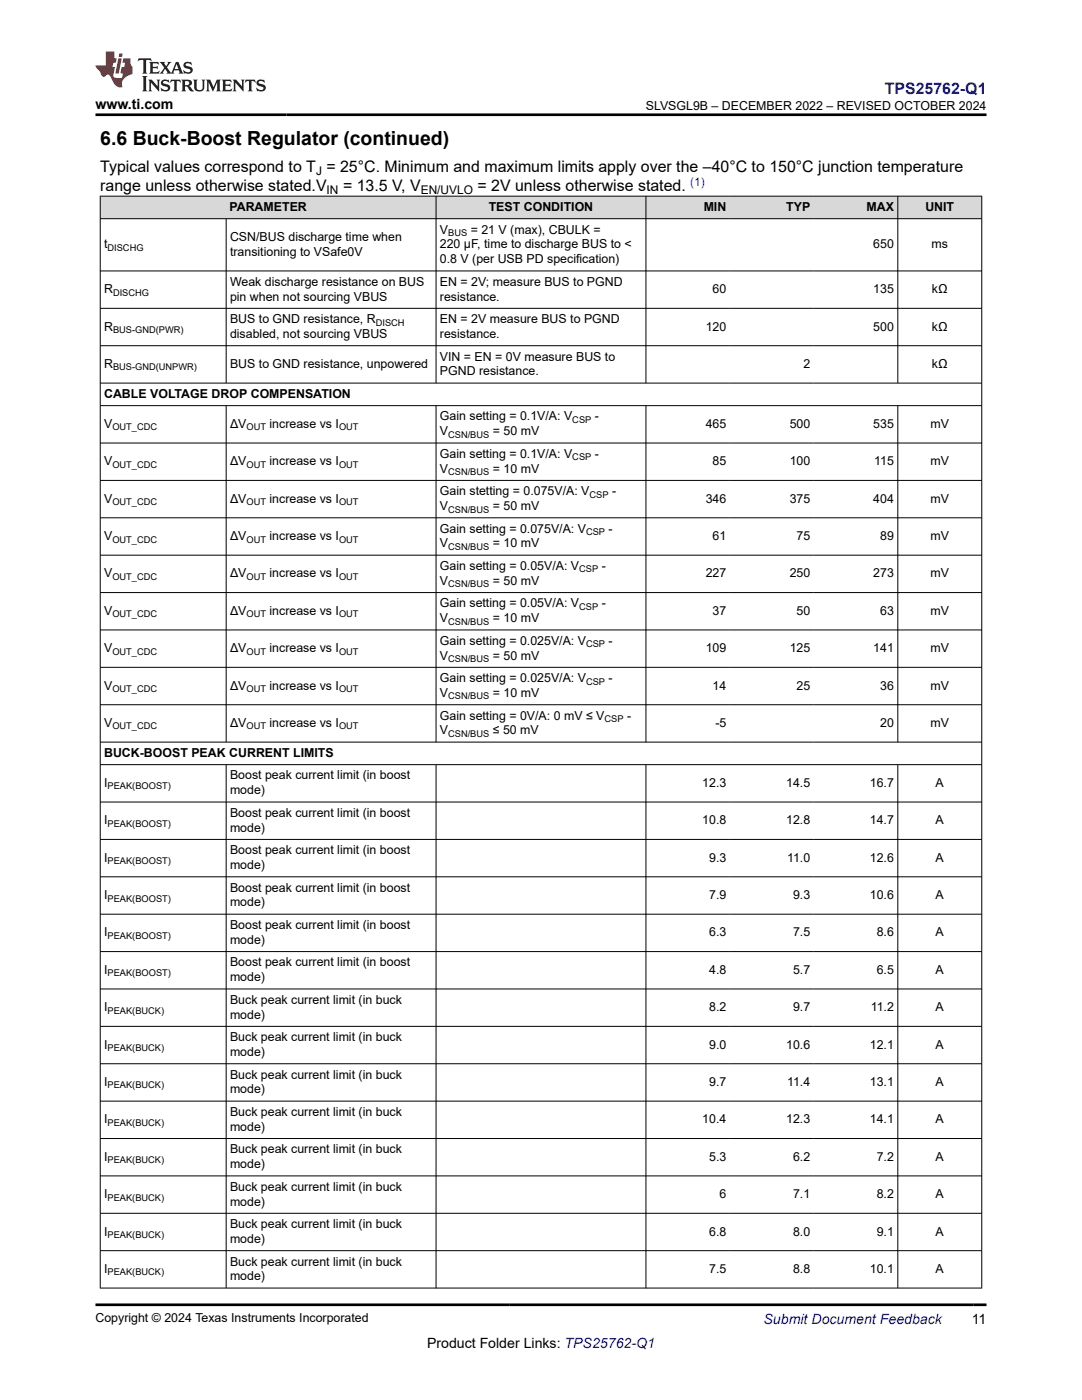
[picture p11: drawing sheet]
<svg xmlns="http://www.w3.org/2000/svg" width="216mm" height="279mm" viewBox="0 0 216 279" stroke-linecap="round" stroke-linejoin="round" font-family="sans-serif">
<defs><g id="words">
<text font-size="3.9" x="20" y="28.8">6.6 Buck-Boost Regulator (continued)</text>
<text font-size="3.2" fill="#00f" x="176.6" y="18.7">TPS25762-Q1</text>
<g font-size="3.2">
<text x="20" y="34.3">Typical values correspond to T = 25°C. Minimum and maximum limits apply over the –40°C to 150°C junction temperature</text>
<text x="20" y="38.1">range unless otherwise stated.V</text>
<text x="68.4" y="38.1">= 13.5 V, V</text>
<text x="95.3" y="38.1">= 2V unless otherwise stated.</text>
</g>
<g font-size="2.8">
<text x="19" y="21.8">www.ti.com</text>
<text x="85.2" y="269">Product Folder Links: TPS25762-Q1</text>
<text x="193.9" y="264.2">11</text>
</g>
<text font-size="2.8" fill="#00f" x="152.4" y="264.2">Submit Document Feedback</text>
<g font-size="2.5">
<text x="128.9" y="21.9">SLVSGL9B – DECEMBER 2022 – REVISED OCTOBER 2024</text>
<text x="45.8" y="42.1">PARAMETER</text>
<text x="87.8" y="46.6">V</text>
<text x="93.9" y="46.6">= 21 V (max), CBULK =</text>
<text x="97.5" y="42.1">TEST CONDITION</text>
<text x="140.4" y="42.1">MIN</text>
<text x="156.9" y="42.1">TYP</text>
<text x="172.9" y="42.1">MAX</text>
<text x="184.6" y="42.1">UNIT</text>
<text x="20.8" y="49.6">t</text>
<text x="45.9" y="48.1">CSN/BUS discharge time when</text>
<text x="45.9" y="51.1">transitioning to VSafe0V</text>
<text x="87.8" y="49.6">220 µF, time to discharge BUS to &lt;</text>
<text x="87.8" y="52.5">0.8 V (per USB PD specification)</text>
<text x="174.3" y="49.6">650</text>
<text x="185.9" y="49.6">ms</text>
<text x="20.8" y="58.5">R</text>
<text x="45.9" y="57">Weak discharge resistance on BUS</text>
<text x="45.9" y="60">pin when not sourcing VBUS</text>
<text x="87.8" y="57">EN = 2V; measure BUS to PGND</text>
<text x="87.8" y="60">resistance.</text>
<text x="142.2" y="58.5">60</text>
<text x="174.3" y="58.5">135</text>
<text x="186" y="58.5">kΩ</text>
<text x="20.8" y="66">R</text>
<text x="45.9" y="64.5">BUS to GND resistance, R</text>
<text x="87.8" y="64.5">EN = 2V measure BUS to PGND</text>
<text x="140.8" y="66">120</text>
<text x="174.3" y="66">500</text>
<text x="186" y="66">kΩ</text>
<text x="45.9" y="67.5">disabled, not sourcing VBUS</text>
<text x="87.8" y="67.5">resistance.</text>
<text x="87.8" y="72">VIN = EN = 0V measure BUS to</text>
<text x="20.8" y="73.4">R</text>
<text x="45.9" y="73.4">BUS to GND resistance, unpowered</text>
<text x="87.8" y="74.9">PGND resistance.</text>
<text x="160.3" y="73.4">2</text>
<text x="186" y="73.4">kΩ</text>
<text x="20.8" y="79.4">CABLE VOLTAGE DROP COMPENSATION</text>
<text x="87.8" y="83.9">Gain setting = 0.1V/A: V</text>
<text x="118.7" y="83.9">-</text>
<text x="20.8" y="85.4">V</text>
<text x="45.9" y="85.4">ΔV</text>
<text x="53.8" y="85.4">increase vs I</text>
<text x="87.8" y="86.9">V</text>
<text x="98.3" y="86.9">= 50 mV</text>
<text x="140.8" y="85.4">465</text>
<text x="157.6" y="85.4">500</text>
<text x="174.3" y="85.4">535</text>
<text x="185.7" y="85.4">mV</text>
<text x="20.8" y="92.9">V</text>
<text x="45.9" y="92.9">ΔV</text>
<text x="53.8" y="92.9">increase vs I</text>
<text x="87.8" y="94.3">V</text>
<text x="87.8" y="91.4">Gain setting = 0.1V/A: V</text>
<text x="98.3" y="94.3">= 10 mV</text>
<text x="118.7" y="91.4">-</text>
<text x="142.2" y="92.9">85</text>
<text x="157.6" y="92.9">100</text>
<text x="174.4" y="92.9">115</text>
<text x="185.7" y="92.9">mV</text>
<text x="20.8" y="100.3">V</text>
<text x="45.9" y="100.3">ΔV</text>
<text x="53.8" y="100.3">increase vs I</text>
<text x="87.8" y="101.8">V</text>
<text x="87.8" y="98.8">Gain stetting = 0.075V/A: V</text>
<text x="98.3" y="101.8">= 50 mV</text>
<text x="122.1" y="98.8">-</text>
<text x="140.8" y="100.3">346</text>
<text x="157.6" y="100.3">375</text>
<text x="174.3" y="100.3">404</text>
<text x="185.7" y="100.3">mV</text>
<text x="20.8" y="107.8">V</text>
<text x="45.9" y="107.8">ΔV</text>
<text x="53.8" y="107.8">increase vs I</text>
<text x="87.8" y="106.3">Gain setting = 0.075V/A: V</text>
<text x="121.4" y="106.3">-</text>
<text x="142.2" y="107.8">61</text>
<text x="158.9" y="107.8">75</text>
<text x="175.6" y="107.8">89</text>
<text x="185.7" y="107.8">mV</text>
<text x="87.8" y="109.3">V</text>
<text x="87.8" y="113.8">Gain setting = 0.05V/A: V</text>
<text x="98.3" y="109.3">= 10 mV</text>
<text x="120.1" y="113.8">-</text>
<text x="20.8" y="115.2">V</text>
<text x="45.9" y="115.2">ΔV</text>
<text x="53.8" y="115.2">increase vs I</text>
<text x="87.8" y="116.7">V</text>
<text x="98.3" y="116.7">= 50 mV</text>
<text x="140.8" y="115.2">227</text>
<text x="157.6" y="115.2">250</text>
<text x="174.3" y="115.2">273</text>
<text x="185.7" y="115.2">mV</text>
<text x="20.8" y="122.7">V</text>
<text x="45.9" y="122.7">ΔV</text>
<text x="53.8" y="122.7">increase vs I</text>
<text x="87.8" y="124.2">V</text>
<text x="87.8" y="121.2">Gain setting = 0.05V/A: V</text>
<text x="98.3" y="124.2">= 10 mV</text>
<text x="120.1" y="121.2">-</text>
<text x="142.2" y="122.7">37</text>
<text x="158.9" y="122.7">50</text>
<text x="175.6" y="122.7">63</text>
<text x="185.7" y="122.7">mV</text>
<text x="20.8" y="130.2">V</text>
<text x="45.9" y="130.2">ΔV</text>
<text x="53.8" y="130.2">increase vs I</text>
<text x="87.8" y="128.7">Gain setting = 0.025V/A: V</text>
<text x="87.8" y="131.6">V</text>
<text x="98.3" y="131.6">= 50 mV</text>
<text x="121.4" y="128.7">-</text>
<text x="140.8" y="130.2">109</text>
<text x="157.6" y="130.2">125</text>
<text x="174.3" y="130.2">141</text>
<text x="185.7" y="130.2">mV</text>
<text x="20.8" y="137.6">V</text>
<text x="45.9" y="137.6">ΔV</text>
<text x="53.8" y="137.6">increase vs I</text>
<text x="87.8" y="136.1">Gain setting = 0.025V/A: V</text>
<text x="121.4" y="136.1">-</text>
<text x="142.2" y="137.6">14</text>
<text x="158.9" y="137.6">25</text>
<text x="175.6" y="137.6">36</text>
<text x="185.7" y="137.6">mV</text>
<text x="87.8" y="139.1">V</text>
<text x="87.8" y="143.6">Gain setting = 0V/A: 0 mV ≤ V</text>
<text x="98.3" y="139.1">= 10 mV</text>
<text x="125.1" y="143.6">-</text>
<text x="20.8" y="145.1">V</text>
<text x="45.9" y="145.1">ΔV</text>
<text x="53.8" y="145.1">increase vs I</text>
<text x="87.8" y="146.6">V</text>
<text x="98.3" y="146.6">≤ 50 mV</text>
<text x="142.7" y="145.1">-5</text>
<text x="175.6" y="145.1">20</text>
<text x="185.7" y="145.1">mV</text>
<text x="20.8" y="151.1">BUCK-BOOST PEAK CURRENT LIMITS</text>
<text x="45.9" y="155.6">Boost peak current limit (in boost</text>
<text x="20.8" y="157">I</text>
<text x="45.9" y="158.5">mode)</text>
<text x="140.1" y="157">12.3</text>
<text x="156.9" y="157">14.5</text>
<text x="173.6" y="157">16.7</text>
<text x="186.7" y="157">A</text>
<text x="20.8" y="164.5">I</text>
<text x="45.9" y="163">Boost peak current limit (in boost</text>
<text x="45.9" y="166">mode)</text>
<text x="140.1" y="164.5">10.8</text>
<text x="156.9" y="164.5">12.8</text>
<text x="173.6" y="164.5">14.7</text>
<text x="186.7" y="164.5">A</text>
<text x="20.8" y="172">I</text>
<text x="45.9" y="170.5">Boost peak current limit (in boost</text>
<text x="45.9" y="173.4">mode)</text>
<text x="141.5" y="172">9.3</text>
<text x="157.1" y="172">11.0</text>
<text x="173.6" y="172">12.6</text>
<text x="186.7" y="172">A</text>
<text x="20.8" y="179.4">I</text>
<text x="45.9" y="177.9">Boost peak current limit (in boost</text>
<text x="141.5" y="179.4">7.9</text>
<text x="158.3" y="179.4">9.3</text>
<text x="173.6" y="179.4">10.6</text>
<text x="186.7" y="179.4">A</text>
<text x="45.9" y="180.9">mode)</text>
<text x="45.9" y="185.4">Boost peak current limit (in boost</text>
<text x="20.8" y="186.9">I</text>
<text x="45.9" y="188.4">mode)</text>
<text x="141.5" y="186.9">6.3</text>
<text x="158.3" y="186.9">7.5</text>
<text x="174.9" y="186.9">8.6</text>
<text x="186.7" y="186.9">A</text>
<text x="20.8" y="194.4">I</text>
<text x="45.9" y="192.9">Boost peak current limit (in boost</text>
<text x="45.9" y="195.8">mode)</text>
<text x="141.5" y="194.4">4.8</text>
<text x="158.3" y="194.4">5.7</text>
<text x="174.9" y="194.4">6.5</text>
<text x="186.7" y="194.4">A</text>
<text x="20.8" y="201.8">I</text>
<text x="45.9" y="200.3">Buck peak current limit (in buck</text>
<text x="45.9" y="203.3">mode)</text>
<text x="141.5" y="201.8">8.2</text>
<text x="158.3" y="201.8">9.7</text>
<text x="173.8" y="201.8">11.2</text>
<text x="186.7" y="201.8">A</text>
<text x="20.8" y="209.3">I</text>
<text x="45.9" y="207.8">Buck peak current limit (in buck</text>
<text x="141.5" y="209.3">9.0</text>
<text x="156.9" y="209.3">10.6</text>
<text x="173.6" y="209.3">12.1</text>
<text x="186.7" y="209.3">A</text>
<text x="45.9" y="210.8">mode)</text>
<text x="45.9" y="215.3">Buck peak current limit (in buck</text>
<text x="20.8" y="216.7">I</text>
<text x="45.9" y="218.2">mode)</text>
<text x="141.5" y="216.7">9.7</text>
<text x="157.1" y="216.7">11.4</text>
<text x="173.6" y="216.7">13.1</text>
<text x="186.7" y="216.7">A</text>
<text x="20.8" y="224.2">I</text>
<text x="45.9" y="222.7">Buck peak current limit (in buck</text>
<text x="45.9" y="225.7">mode)</text>
<text x="140.1" y="224.2">10.4</text>
<text x="156.9" y="224.2">12.3</text>
<text x="173.6" y="224.2">14.1</text>
<text x="186.7" y="224.2">A</text>
<text x="20.8" y="231.7">I</text>
<text x="45.9" y="230.2">Buck peak current limit (in buck</text>
<text x="45.9" y="233.1">mode)</text>
<text x="141.5" y="231.7">5.3</text>
<text x="158.3" y="231.7">6.2</text>
<text x="174.9" y="231.7">7.2</text>
<text x="186.7" y="231.7">A</text>
<text x="20.8" y="239.1">I</text>
<text x="45.9" y="237.6">Buck peak current limit (in buck</text>
<text x="143.6" y="239.1">6</text>
<text x="158.3" y="239.1">7.1</text>
<text x="174.9" y="239.1">8.2</text>
<text x="186.7" y="239.1">A</text>
<text x="45.9" y="240.6">mode)</text>
<text x="45.9" y="245.1">Buck peak current limit (in buck</text>
<text x="20.8" y="246.6">I</text>
<text x="45.9" y="248.1">mode)</text>
<text x="141.5" y="246.6">6.8</text>
<text x="158.3" y="246.6">8.0</text>
<text x="174.9" y="246.6">9.1</text>
<text x="186.7" y="246.6">A</text>
<text x="20.8" y="254">I</text>
<text x="45.9" y="252.6">Buck peak current limit (in buck</text>
<text x="45.9" y="255.5">mode)</text>
<text x="141.5" y="254">7.5</text>
<text x="158.3" y="254">8.8</text>
<text x="173.6" y="254">10.1</text>
<text x="186.7" y="254">A</text>
<text x="19" y="263.9">Copyright © 2024 Texas Instruments Incorporated</text>
</g>
<g font-size="2.4">
<text x="63.1" y="34.9">J</text>
<text x="65.2" y="38.7">IN</text>
<text x="84" y="38.7">EN/UVLO</text>
</g>
<text font-size="2.4" fill="#00f" x="137.7" y="37">(1)</text>
<g font-size="1.9">
<text x="89.4" y="47.1">BUS</text>
<text x="21.5" y="50.1">DISCHG</text>
<text x="22.6" y="59">DISCHG</text>
<text x="75" y="65">DISCH</text>
<text x="22.6" y="66.5">BUS-GND(PWR)</text>
<text x="22.6" y="73.9">BUS-GND(UNPWR)</text>
<text x="22.4" y="85.9">OUT_CDC</text>
<text x="49.2" y="85.9">OUT</text>
<text x="67.7" y="85.9">OUT</text>
<text x="89.4" y="87.4">CSN/BUS</text>
<text x="114.2" y="84.4">CSP</text>
<text x="22.4" y="93.4">OUT_CDC</text>
<text x="49.2" y="93.4">OUT</text>
<text x="67.7" y="93.4">OUT</text>
<text x="89.4" y="94.8">CSN/BUS</text>
<text x="114.2" y="91.9">CSP</text>
<text x="22.4" y="100.8">OUT_CDC</text>
<text x="49.2" y="100.8">OUT</text>
<text x="67.7" y="100.8">OUT</text>
<text x="117.6" y="99.3">CSP</text>
<text x="89.4" y="102.3">CSN/BUS</text>
<text x="116.9" y="106.8">CSP</text>
<text x="22.4" y="108.3">OUT_CDC</text>
<text x="49.2" y="108.3">OUT</text>
<text x="67.7" y="108.3">OUT</text>
<text x="89.4" y="109.8">CSN/BUS</text>
<text x="22.4" y="115.7">OUT_CDC</text>
<text x="49.2" y="115.7">OUT</text>
<text x="67.7" y="115.7">OUT</text>
<text x="89.4" y="117.2">CSN/BUS</text>
<text x="115.6" y="114.3">CSP</text>
<text x="22.4" y="123.2">OUT_CDC</text>
<text x="49.2" y="123.2">OUT</text>
<text x="67.7" y="123.2">OUT</text>
<text x="89.4" y="124.7">CSN/BUS</text>
<text x="115.6" y="121.7">CSP</text>
<text x="22.4" y="130.7">OUT_CDC</text>
<text x="49.2" y="130.7">OUT</text>
<text x="67.7" y="130.7">OUT</text>
<text x="116.9" y="129.2">CSP</text>
<text x="89.4" y="132.1">CSN/BUS</text>
<text x="116.9" y="136.6">CSP</text>
<text x="22.4" y="138.1">OUT_CDC</text>
<text x="49.2" y="138.1">OUT</text>
<text x="67.7" y="138.1">OUT</text>
<text x="89.4" y="139.6">CSN/BUS</text>
<text x="22.4" y="145.6">OUT_CDC</text>
<text x="49.2" y="145.6">OUT</text>
<text x="67.7" y="145.6">OUT</text>
<text x="89.4" y="147.1">CSN/BUS</text>
<text x="120.6" y="144.1">CSP</text>
<text x="21.5" y="157.5">PEAK(BOOST)</text>
<text x="21.5" y="165">PEAK(BOOST)</text>
<text x="21.5" y="172.5">PEAK(BOOST)</text>
<text x="21.5" y="179.9">PEAK(BOOST)</text>
<text x="21.5" y="187.4">PEAK(BOOST)</text>
<text x="21.5" y="194.8">PEAK(BOOST)</text>
<text x="21.5" y="202.3">PEAK(BUCK)</text>
<text x="21.5" y="209.8">PEAK(BUCK)</text>
<text x="21.5" y="217.2">PEAK(BUCK)</text>
<text x="21.5" y="224.7">PEAK(BUCK)</text>
<text x="21.5" y="232.2">PEAK(BUCK)</text>
<text x="21.5" y="239.6">PEAK(BUCK)</text>
<text x="21.5" y="247.1">PEAK(BUCK)</text>
<text x="21.5" y="254.5">PEAK(BUCK)</text>
</g>
</g></defs>
<g fill="#d8d8d8">
<path d="M20 39.1h175.9v4.5h-175.9z" fill-rule="evenodd"/>
<path d="M20.1 39.2h66.8v4.4h-66.8z" fill-rule="evenodd"/>
<path d="M87.1 39.2h41.7v4.4h-41.7z" fill-rule="evenodd"/>
<path d="M129 39.2h16.6v4.4h-16.6z" fill-rule="evenodd"/>
<path d="M145.6 39.2h16.8v4.4h-16.8z" fill-rule="evenodd"/>
<path d="M162.4 39.2h16.7v4.4h-16.7z" fill-rule="evenodd"/>
<path d="M179.2 39.2h16.6v4.4h-16.6z" fill-rule="evenodd"/>
</g>
<g fill="none" stroke="#000" stroke-width=".2">
<path d="M19.9 39.1h176.1M20 39.1v218M87 39.1v37.4M128.9 39.1v37.4M179.1 39.1v37.4M195.9 39.1v218M19.9 43.6h176.1M19.9 54.1h176.1M45.1 43.6v32.9M19.9 61.5h176.1M19.9 69h176.1M19.9 76.5h176.1"/>
<path d="M19.9 81h176.1M19.9 88.4h176.1M19.9 95.9h176.1M45.1 81v67.2M87 81v67.2M128.9 81v67.2M179.1 81v67.2M19.9 103.3h176.1M19.9 110.8h176.1M19.9 118.3h176.1M19.9 125.7h176.1M19.9 133.2h176.1"/>
<path d="M19.9 140.6h176.1M19.9 148.1h176.1M19.9 152.6h176.1M45.1 152.6v104.5M87 152.6v104.5M128.9 152.6v104.5M179.1 152.6v104.5M19.9 160.1h176.1M19.9 167.5h176.1M19.9 175h176.1M19.9 182.4h176.1M19.9 189.9h176.1"/>
<path d="M19.9 197.4h176.1M19.9 204.8h176.1M19.9 212.3h176.1M19.9 219.8h176.1M19.9 227.2h176.1M19.9 234.7h176.1M19.9 242.1h176.1M19.9 249.6h176.1M19.9 257.1h176.1"/>
</g>
<path d="M27.7 11.6l-.2 .6 .5-.2h.6v.1v2.2l-.2 .4h1l-.2-.4v-2.2v-.1h.5l.5 .2-.1-.6zM29.8 12.4l.2 .3v1.6l-.2 .4h1.9l.1-.6a1.08 1.08 0 0 1-1.3 .2v-.7h.6l.4 .2v-.7l-.4 .2h-.6v-.5l.2-.2a1 1 0 0 1 1 .3l-.1-.5zM31.8 12.4l1 1.1-1 1.2h.9l-.2-.2 .4-.8 .5 .8-.2 .2h1.6l-.2-.2 .1-.5h1l.1 .5-.1 .2h.9l-.2-.4-.8-1.9h-.5l-1 2.1-.8-1.1 .9-1h-.8l.2 .2-.5 .6-.3-.6 .1-.2zM35.2 12.8l.4 1h-.8zM36.8 12.5a.65 .65 0 0 0-.2 .7 .65 .65 0 0 0 .6 .5l.7 .1 .1 .3a.79 .79 0 0 1-.7 .4 .79 .79 0 0 1-.7-.5l.1 .7 .2-.1a.93 .93 0 0 0 1.1 0 .93 .93 0 0 0 .4-.9 1.46 1.46 0 0 0-1.2-.6l-.1-.3a1.09 1.09 0 0 1 1.2 .2l-.2-.6-.1 .1-.6-.2zM28.4 15.2l.2 .4v2.2l-.2 .4h1l-.2-.4v-2.2l.2-.4zM29.6 15.9l.2 .4v1.5l-.2 .4h.8l-.3-.4v-1.3l1.7 1.8v-2l.2-.4h-.8l.2 .2 .1 1.1-1.2-1.3zM32.3 16a.65 .65 0 0 0-.2 .8 .65 .65 0 0 0 .7 .4l.6 .2 .1 .2a.79 .79 0 0 1-.7 .4 .79 .79 0 0 1-.7-.5l.1 .7 .2-.1a.93 .93 0 0 0 1.1 .1 .93 .93 0 0 0 .4-1 1.46 1.46 0 0 0-1.2-.5l-.1-.4a1.09 1.09 0 0 1 1.2 .2l-.2-.6-.1 .1-.6-.1zM34.1 15.9l-.1 .6a.63 .63 0 0 1 .7-.3l.1 1.6-.3 .4h1l-.2-.4v-1.6a.66 .66 0 0 1 .8 .3l-.1-.6zM36.2 15.9l.2 .4v1.5l-.2 .4h.9l-.2-.2v-.7h.5l.1 .2a.79 .79 0 0 0 1.2 .6l-1-.9a.61 .61 0 0 0 .6-.6 .61 .61 0 0 0-.5-.7zM36.9 16.2h.2a.47 .47 0 0 1 .5 .1 .47 .47 0 0 1 .1 .5l-.2 .1-.6 .1zM38.5 15.9l.2 .2a2.27 2.27 0 0 0 .4 2 1.04 1.04 0 0 0 1.7-.7v-1.3l.2-.2h-.8l.2 .4v1.1a.6 .6 0 0 1-.6 .6 .6 .6 0 0 1-.6-.6v-1.1l.3-.4zM41.1 15.9l.2 .4v1.5l-.2 .4h.7l-.2-.4v-1.4l.9 1.9 .8-1.9v1.4l-.2 .4h1l-.3-.4v-1.5l.3-.4h-.8l-.7 1.5-.7-1.5zM44.3 15.9l.2 .4v1.5l-.2 .4h1.9l.1-.6a1.09 1.09 0 0 1-1.3 .2v-.7h.6l.4 .2v-.6l-.4 .2h-.6v-.6l.2-.1a1.01 1.01 0 0 1 1 .3l-.1-.6zM46.4 15.9l.3 .4v1.5l-.3 .4h.8l-.2-.4v-1.3l1.6 1.8v-2l.2-.4h-.7l.2 .2v1.1l-1.2-1.3zM49 15.9l-.1 .6a.63 .63 0 0 1 .8-.3v1.6l-.3 .4h1l-.2-.4v-1.6a.66 .66 0 0 1 .8 .3l-.1-.6zM51.4 16a.65 .65 0 0 0-.2 .8 .65 .65 0 0 0 .6 .4l.6 .2 .2 .2a.79 .79 0 0 1-.8 .4 .79 .79 0 0 1-.6-.5l.1 .7 .2-.1a.93 .93 0 0 0 1 .1 .93 .93 0 0 0 .5-1 1.46 1.46 0 0 0-1.3-.5l-.1-.4a1.09 1.09 0 0 1 1.3 .2l-.2-.6-.2 .1-.5-.1z" fill="#231f20"/>
<path d="M21.1 10.3v2.7h-2.1l.1 .4 .9 1a.95 .95 0 0 0 .9 .9 .59 .59 0 0 1 .6-.4 .59 .59 0 0 1 .5 .3l.4 .8a1.59 1.59 0 0 0 2.1 1.4 1.61 1.61 0 0 1 1-2.3l1-.3-.1-1.5a1.59 1.59 0 0 1-.4-1.7h-1.4l-.2 .9h.5l-.1 .9h-.5l-.2 .9v.3l.4 .1-.2 .9h-.6a.73 .73 0 0 1-1.1-.7l.3-1.5h-.5l.2-.9h.5l.2-.9h-.5v-1.3zM23.6 11.6l-.6 3.1h.7l.6-3.1zM23.8 10.7l-.1 .6h.7l.1-.6z" fill="#ed1c24"/>
<path d="M19 22.9h177.8M19 260.4h177.8" fill="none" stroke="#000" stroke-width=".53"/>
<use href="#words"/>
</svg>
